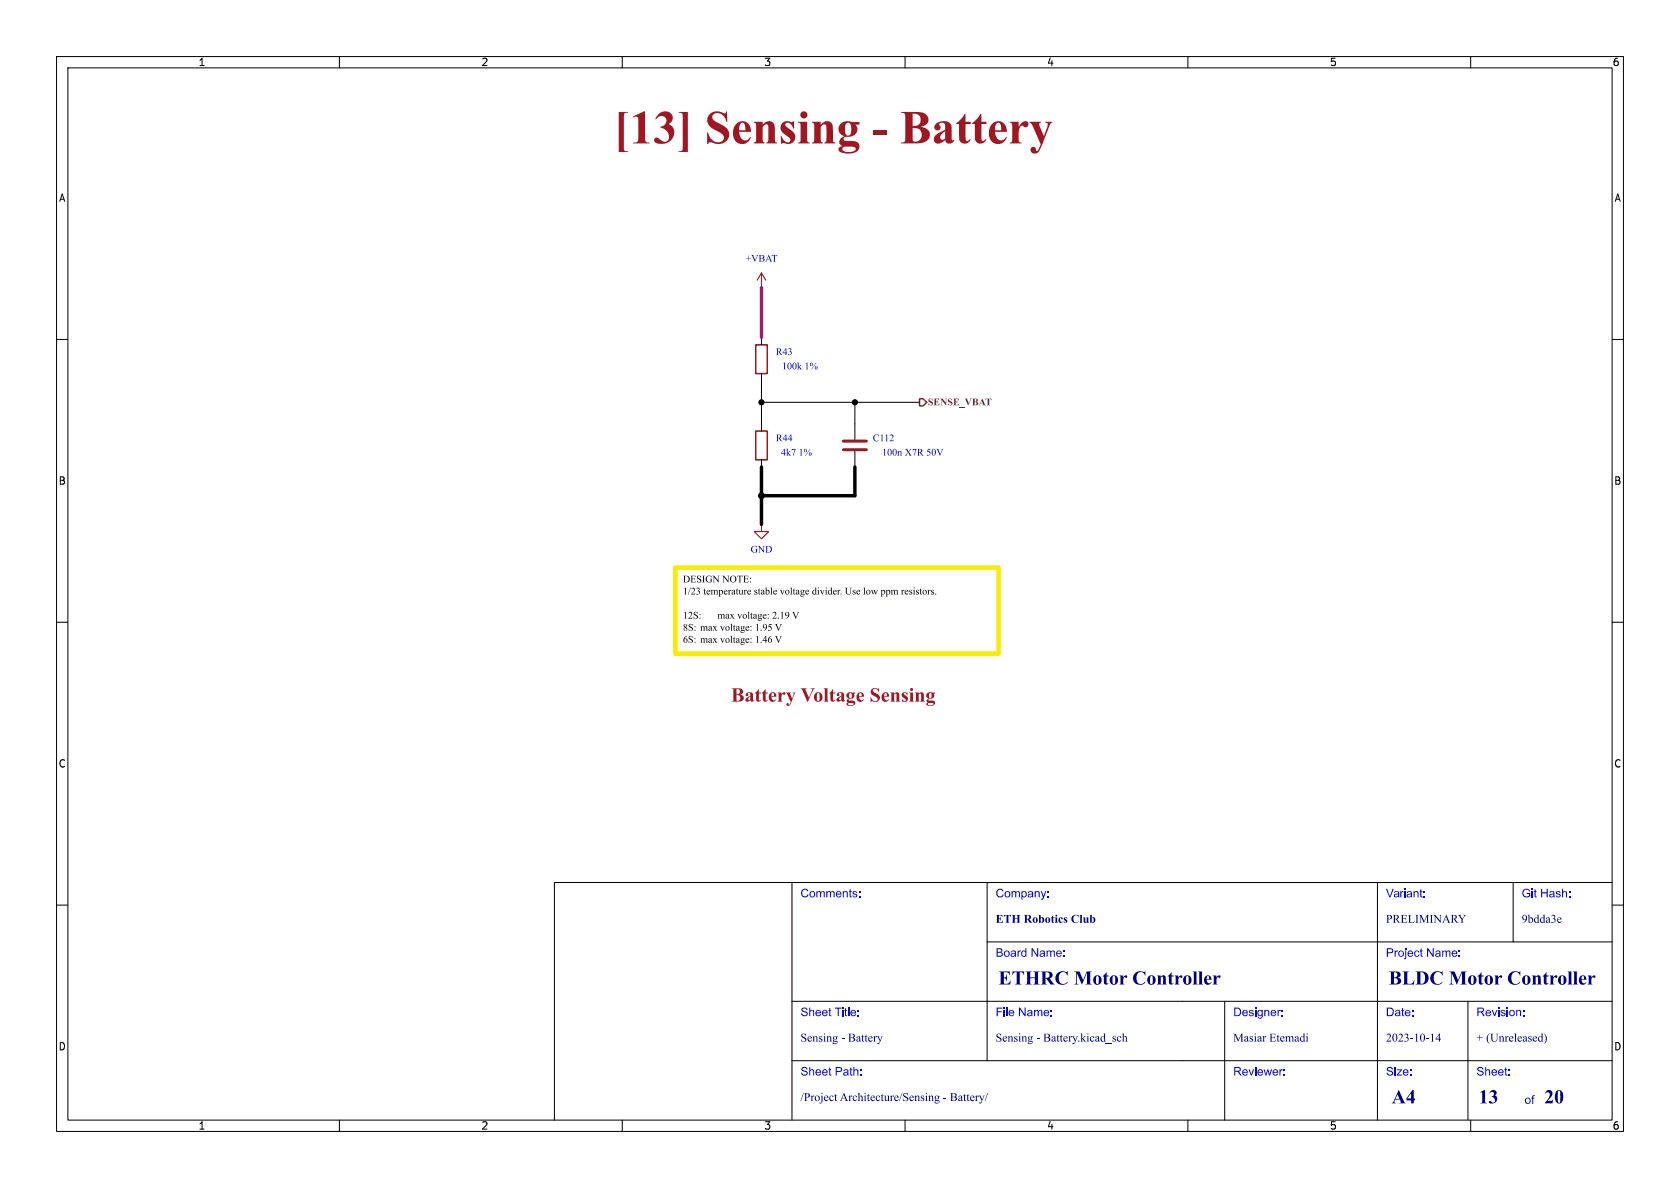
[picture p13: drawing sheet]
<svg xmlns="http://www.w3.org/2000/svg" width="297mm" height="210mm" viewBox="0 0 297 210" stroke-linecap="round" stroke-linejoin="round" font-family="sans-serif">
<defs><g id="words">
<text font-size="8.4" fill="#a21622" x="108.5" y="27.5">[13]Sensing- Battery</text>
<text font-size="3.5" fill="#a21622" x="129.3" y="124.5">BatteryVoltageSensing</text>
<g font-size="3.5" fill="#00007f">
<text x="176.5" y="174.9">ETHRC Motor Controller</text>
<text x="245.5" y="174.9">BLDC Motor Controller</text>
<text x="246" y="195.9">A4</text>
<text x="261.4" y="196">13</text>
<text x="273" y="196">20</text>
</g>
<g font-size="2.1" fill="#00f">
<text x="141.5" y="159.2">Comments:</text>
<text x="176" y="159.2">Company:</text>
<text x="245" y="159.2">Variant:</text>
<text x="269" y="159.2">Git Hash:</text>
<text x="176" y="169.7">Board Name:</text>
<text x="245" y="169.7">Project Name:</text>
<text x="141.5" y="180.2">Sheet Title:</text>
<text x="176" y="180.2">File Name:</text>
<text x="218" y="180.2">Designer:</text>
<text x="245" y="180.2">Date:</text>
<text x="261" y="180.2">Revision:</text>
<text x="141.5" y="190.7">Sheet Path:</text>
<text x="218" y="190.7">Reviewer:</text>
<text x="245" y="190.7">Size:</text>
<text x="261" y="190.7">Sheet:</text>
<text x="269.5" y="195.7">of</text>
</g>
<g font-size="2.1" fill="#00007f">
<text x="176" y="163.7">ETH RoboticsClub</text>
<text x="245" y="163.7">PRELIMINARY</text>
<text x="269" y="163.7">9bdda3e</text>
<text x="141.5" y="184.7">Sensing- Battery</text>
<text x="176" y="184.7">Sensing- Battery.kicad_sch</text>
<text x="218" y="184.7">MasiarEtemadi</text>
<text x="245" y="184.7">2023-10-14</text>
<text x="261" y="184.7">+ (Unreleased)</text>
<text x="141.5" y="195.2">/ProjectArchitecture/SensingBattery/</text>
</g>
<g font-size="1.8">
<text x="35" y="11.9">1</text>
<text x="85" y="11.9">2</text>
<text x="135" y="11.9">3</text>
<text x="185" y="11.9">4</text>
<text x="235" y="11.9">5</text>
<text x="285" y="11.9">6</text>
<text x="10.3" y="35.9">A</text>
<text x="285.3" y="35.9">A</text>
<text x="10.3" y="85.9">B</text>
<text x="285.3" y="85.9">B</text>
<text x="120.7" y="103.7">DESIGNNOTE:</text>
<text x="120.7" y="105.8">1/23temperaturestablevoltagedivider.Uselow ppmresistors.</text>
<text x="120.7" y="110.1">12S:max</text>
<text x="120.7" y="112.2">8S:max</text>
<text x="130.1" y="112.2">voltage:1.95V</text>
<text x="131" y="110.1">voltage:2.19V</text>
<text x="120.7" y="114.3">6S:max</text>
<text x="10.3" y="135.9">C</text>
<text x="285.3" y="135.9">C</text>
<text x="10.3" y="185.9">D</text>
<text x="285.3" y="185.9">D</text>
<text x="35" y="199.9">1</text>
<text x="85" y="199.9">2</text>
<text x="135" y="199.9">3</text>
<text x="185" y="199.9">4</text>
<text x="235" y="199.9">5</text>
<text x="285" y="199.9">6</text>
</g>
<g font-size="1.8" fill="#0000c2">
<text x="131.8" y="46.7">+VBAT</text>
<text x="137.2" y="63.2">R43</text>
<text x="138.2" y="65.8">100k1%</text>
<text x="137.2" y="78.5">R44</text>
<text x="138.1" y="81">4k71%</text>
<text x="154.3" y="78.5">C112</text>
<text x="155.9" y="81">100nX7R 50V</text>
<text x="132.7" y="98.1">GND</text>
</g>
<text font-size="1.8" fill="#725600" x="164" y="72.1">SENSE_VBAT</text>
</g></defs>
<g fill="none" stroke="#000" stroke-width=".18">
<path d="M10 10h277v190h-277zM12 12h273v186h-273zM60 10v2M110 10v2M160 10v2M210 10v2M260 10v2M134.6 59.7v1.3M10 60h2M134.6 66v10.2M134.6 71.1h28M151.1 71.1v6.6"/>
<path d="M151.1 79.8v2.8M285 60h2M134.6 92.7h.1M134.6 81.3v1.3M10 110h2M285 110h2M140 156v42M174.5 156v31.5M243.5 156v42M267.5 156v10.5M285 156h-187v42M10 160h2"/>
<path d="M140 177h145M174.5 166.5h110.5M216.5 177v21M259.5 177v21M285 160h2M60 198v2M110 198v2M140 187.5h145M160 198v2M210 198v2M260 198v2"/>
</g>
<path d="M134.6 48.3l-.7 1.2M134.6 48.3l.8 1.2M134.6 48.3v2.5M134.6 92.7v1.3h1.3l-1.3 1.3-1.3-1.3h1.3" fill="none" stroke="#840000" stroke-width=".18"/>
<path d="M133.6 76.2h2v5.1h-2zM133.6 61h2v5h-2z" fill="none" stroke="#840000" stroke-width=".25"/>
<path d="M149.1 78h4.1M149.1 79.5h4.1" fill="none" stroke="#840000" stroke-width=".51"/>
<path d="M162.6 70.5h.6l.6 .6-.6 .7h-.6z" fill="none" stroke="#725600" stroke-width=".25"/>
<path d="M134.6 82.6v10.1M151.1 82.6v5h-16.5" fill="none" stroke="#000" stroke-width=".61"/>
<path d="M134.6 50.8v8.9" fill="none" stroke="#b10bc6" stroke-width=".61"/>
<path d="M119.4 100.3h57.1v15.3h-57.1z" fill="none" stroke="#faec00" stroke-width=".8"/>
<g fill="#000">
<path d="M122 103.9l-.4 1.2zM127.3 110.7h.4l-.1 .1 .2 .5 .2-.5-.1-.1h.3l-.4 .8zM127.3 112.8h.4l-.1 .1 .2 .5 .2-.5-.1-.1h.3l-.4 .8zM128.4 108.6h.4l.1 .6h.1l-.1 .1h-.6v-.2l.2 .2 .2-.1v-.3l-.4 .2 .4-.3-.1-.2-.3 .2zM128.4 110.8a.39 .39 0 0 1 .6 .1 .39 .39 0 0 1-.3 .5 .39 .39 0 0 1-.5-.4h.2a.29 .29 0 0 0 .1 .4 .29 .29 0 0 0 .4-.1 .29 .29 0 0 0-.1-.4l-.2-.2-.2 .3h-.2zM128.4 112.9a.39 .39 0 0 1 .6 .1 .39 .39 0 0 1-.3 .6 .39 .39 0 0 1-.5-.4h.2a.29 .29 0 0 0 .1 .3 .29 .29 0 0 0 .4 0 .29 .29 0 0 0-.1-.4l-.2-.2-.2 .3h-.2zM129 108.6h.4v.2l.1-.2h.3l-.3 .3 .4 .5h-.4l.1-.1-.2-.3-.2 .3 .1 .1h-.3l.1-.1a.42 .42 0 0 0-.1-.7zM129.1 110.3h.3v1.1l.1 .1h-.4l.1-.1v-.8zM129.1 112.5l.3-.1v1.1l.1 .1h-.4l.1-.1v-.8zM129.8 112.6v.2h.2l-.2 .1v.6h.3l-.2 .1-.2-.1v-.6h-.1zM130.3 108.6h.4l-.1 .1 .2 .5 .2-.6h-.1h.3l-.4 .8zM130.2 112.9h.5v.6h.1l-.1 .1-.6-.1v-.1l.3 .1 .2-.1v-.2l-.5 .2 .5-.3-.2-.2-.2 .2z"/>
<path d="M131 112.9h.7h-.2v.4l-.4 .1 .5 .1a.36 .36 0 0 1-.2 .5 .36 .36 0 0 1-.5-.2 .36 .36 0 0 0 .4 .1 .36 .36 0 0 0 .3-.2l-.5-.1-.2 .2 .2-.5-.1-.2h.1l.1 .2a.18 .18 0 0 0 .2-.1 .18 .18 0 0 0 0-.2 .18 .18 0 0 0-.3 0l-.1 .1zM131.9 112.9l.3-.1 .2 .2 .1 .1h-.6l.1 .3 .3 .1 .1-.2a.32 .32 0 0 1-.4 .3 .32 .32 0 0 1-.1-.5h.4l-.2-.2-.3 .2zM132.2 108.2l.2-.1v1.1l.2 .2h-.4l.1-.2v-.7zM133.7 110.4l.3-.1v1.1l.1 .1h-.4l.1-.1v-.8v-.1zM133.7 112.6l.3-.2v1.1l.1 .1h-.4l.1-.1v-.7v-.2zM135 110.4a.52 .52 0 0 1 .6 .3 .52 .52 0 0 1-.3 .7l-.4 .1 .3-.2 .2-.3h-.4a.2 .2 0 0 1-.1-.2 .2 .2 0 0 1 .1-.2 .26 .26 0 0 0 .2 .4 .26 .26 0 0 0 .3-.2 .26 .26 0 0 0-.1-.3l-.2-.2-.2 .3h-.1zM135.4 112.4h.1v.8h.1v.1h-.1v.3h-.2v-.3h-.5v-.1h.5v-.6l-.5 .6zM135.2 103.9h.3v.5a.39 .39 0 0 1 .6 .3 .39 .39 0 0 1-.4 .4l-.3-.1v-.5h.1v.5a.27 .27 0 0 0 .4-.3 .27 .27 0 0 0-.4-.2h-.1v-.5zM136.2 103.9h.3v1.1l.1 .1h-.4l.1-.1v-.8zM136 112.6l.5-.2-.4 .2-.2 .4a.36 .36 0 0 1 .6 .2 .36 .36 0 0 1-.4 .4 .36 .36 0 0 1-.3-.4h.1a.26 .26 0 0 0 .1 .4 .26 .26 0 0 0 .4-.1 .26 .26 0 0 0-.1-.4l-.2-.1-.2 .2h-.1zM136.7 108.2a.39 .39 0 0 1 .6 .2 .39 .39 0 0 1-.3 .5l-.3 .3 .6-.1-.1 .3-.7-.1a.74 .74 0 0 0 .5-.9l-.2-.1-.2 .2zM138 108.3l.4-.1v1l.1 .2h-.4l.1-.2v-.7v-.2z"/>
<path d="M137 112.4h.5l-.2 .2 .4 .8 .3-.8-.1-.2h.3l-.6 1.2zM138.9 108.2a.52 .52 0 0 1 .7 .4 .52 .52 0 0 1-.3 .6l-.5 .2 .3-.2 .2-.4-.4 .1a.2 .2 0 0 1-.1-.2 .2 .2 0 0 1 .1-.2 .26 .26 0 0 0 .2 .3 .26 .26 0 0 0 .3-.1 .26 .26 0 0 0-.1-.4l-.2-.1-.2 .3h-.1zM139.7 103.9h.3v1.1l.1 .1h-.4l.1-.1v-.8zM144 103.9h.3v1.1h.1l-.2 .1-.1-.1-.3 .1-.2-.3v-.1h.1l.2 .3 .2-.1-.1-.6-.1 .1-.2 .3h-.1l.2-.4h.3v-.3zM146.8 103.9h.3v1.1h.1l-.2 .1-.1-.1-.3 .1-.2-.3v-.1h.1l.1 .3 .3-.1-.1-.6-.2 .1-.1 .3h-.1l.2-.4h.3v-.3zM152.6 103.9h.3v1.1l.1 .1h-.4l.1-.1v-.8z"/>
<circle cx="132.8" cy="113.5" r=".1"/>
<circle cx="134.6" cy="113.5" r=".1"/>
<circle cx="144.7" cy="103.9" r=".09"/>
<circle cx="146.1" cy="103.9" r=".09"/>
<circle cx="161.6" cy="103.9" r=".09"/>
</g>
<g fill="#000" stroke="#000" stroke-width=".18">
<circle cx="134.6" cy="71.1" r=".46"/>
<circle cx="151.1" cy="71.1" r=".46"/>
<circle cx="134.6" cy="87.6" r=".52"/>
</g>
<use href="#words"/>
</svg>
